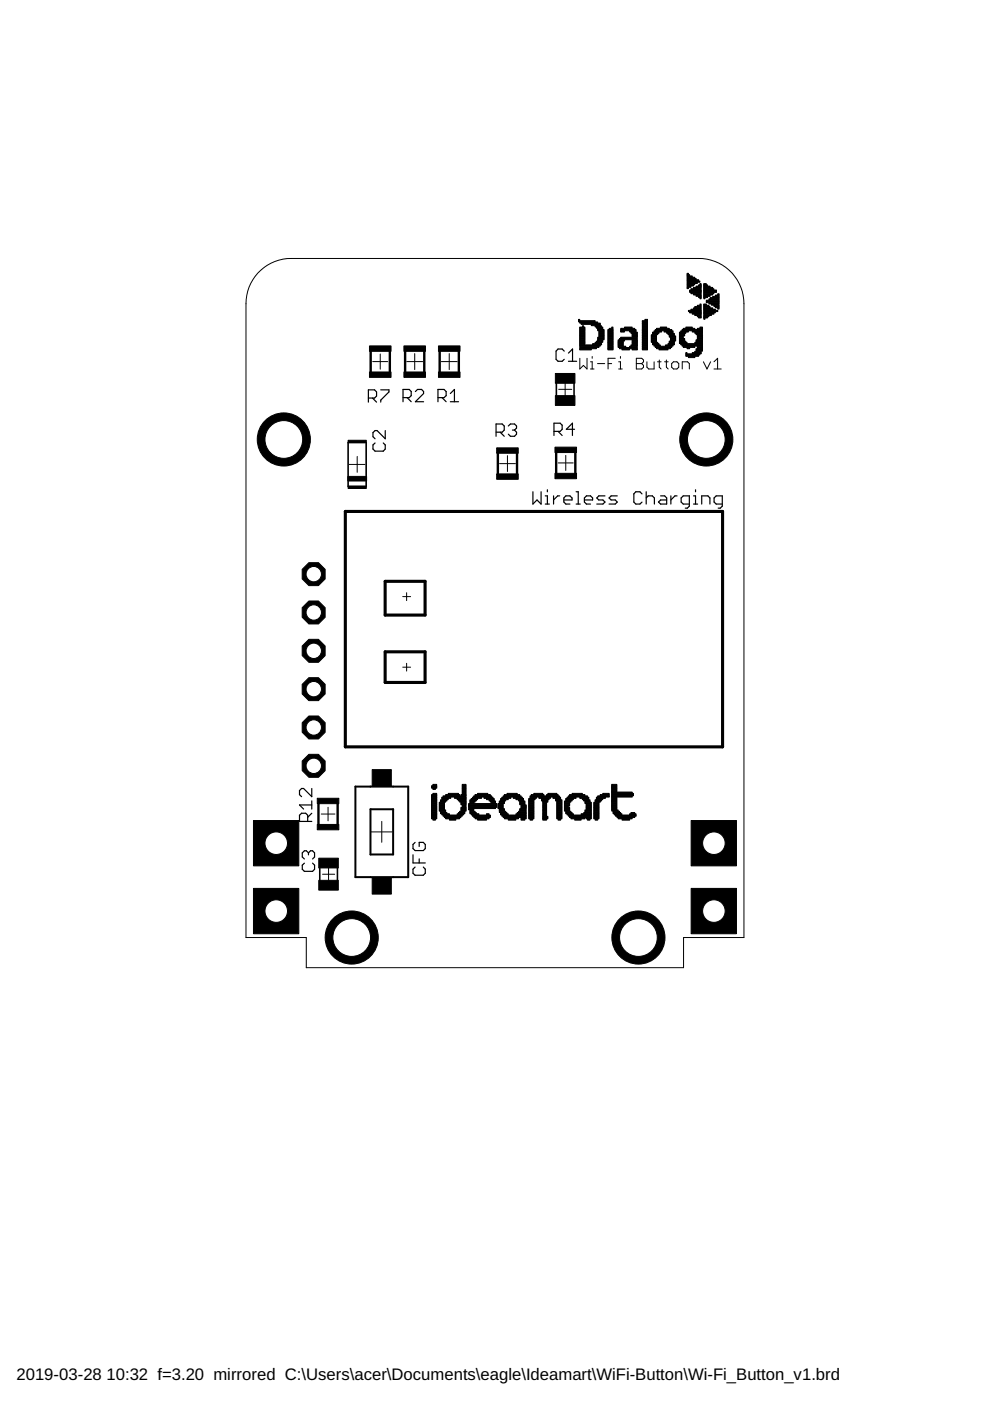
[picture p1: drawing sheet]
<svg xmlns="http://www.w3.org/2000/svg" width="210mm" height="297mm" viewBox="0 0 210 297" stroke-linecap="round" stroke-linejoin="round" font-family="sans-serif">
<defs><g id="words">
<g font-size="3.5">
<text x="3.5" y="292.5">2019-03-28</text>
<text x="22.6" y="292.5">10:32 f=3.20 mirrored C:\Users\acer\Documents\eagle\Ideamart\WiFi-Button\Wi-Fi_Button_v1.brd</text>
</g>
</g></defs>
<g fill="#000" stroke="#000" stroke-width=".21">
<path d="M145.7 58h.3v.2h-.3zM145.7 58.2h.5v.3h-.5zM145.7 58.5h1.1v.3h-1.1zM145.7 58.8h1.6v.2h-1.6zM145.7 59h1.9v.3h-1.9zM145.7 59.9h2.1v.2h-2.1zM145.7 59.3h2.4v.3h-2.4zM145.7 59.6h2.7v.2h-2.7zM78.3 73.3h4.6v1.2h-4.6zM78.3 78.9h4.6v1.1h-4.6zM85.6 78.9h4.6v1.1h-4.6zM85.6 73.3h4.6v1.2h-4.6z"/>
<path d="M93 78.9h4.5v1.1h-4.5zM93 73.3h4.5v1.2h-4.5zM117.8 79.2h4.1v2.1h-4.1zM122.7 67.7h.2v.3h-.2zM123.5 69.1h.2v.2h-.2zM122.9 72.9h1.1v.2h-1.1zM122.9 72.6h1.1v.2h-1.1zM122.9 72.3h1.1v.3h-1.1zM122.9 72.1h1.1v.2h-1.1zM122.9 71.8h1.1v.2h-1.1zM122.9 71.5h1.1v.3h-1.1zM122.9 71.2h1.1v.3h-1.1z"/>
<path d="M122.9 71h1.1v.2h-1.1zM122.9 70.7h1.1v.3h-1.1zM122.9 70.4h1.1v.3h-1.1zM122.9 70.1h1.1v.3h-1.1zM122.9 69.9h1.1v.2h-1.1zM122.9 69.6h1.1v.3h-1.1zM122.9 69.3h1.1v.3h-1.1zM122.9 73.9h2.5v.3h-2.5zM122.7 68h3.5v.2h-3.5zM122.9 73.7h3.5v.2h-3.5zM122.9 68.3h3.8v.2h-3.8zM122.9 73.4h4.1v.3h-4.1z"/>
<path d="M122.9 73.1h4.4v.3h-4.4zM125.4 68.8h1.9v.2h-1.9zM123.2 68.5h4.1v.3h-4.1zM126.2 72.6h1.3v.2h-1.3zM126.2 69.1h1.3v.2h-1.3zM125.6 72.9h2v.2h-2zM126.4 72.3h1.4v.3h-1.4zM126.7 72.1h1.1v.2h-1.1zM126.7 69.6h1.1v.3h-1.1zM126.4 69.3h1.4v.3h-1.4zM126.7 71.8h1.4v.2h-1.4zM126.7 71.5h1.4v.3h-1.4z"/>
<path d="M127 71.2h1.1v.3h-1.1zM127 71h1.1v.2h-1.1zM127 70.7h1.1v.3h-1.1zM127 70.4h1.1v.3h-1.1zM127 70.1h1.1v.3h-1.1zM126.7 69.9h1.4v.2h-1.4zM129.2 69.6h.8v.3h-.8zM129.7 69.3h.3v.3h-.3zM128.9 73.9h1.1v.3h-1.1zM128.9 73.7h1.1v.2h-1.1zM128.9 73.4h1.1v.3h-1.1zM128.9 73.1h1.1v.3h-1.1z"/>
<path d="M128.9 72.9h1.1v.2h-1.1zM128.9 72.6h1.1v.2h-1.1zM128.9 72.3h1.1v.3h-1.1zM128.9 72.1h1.1v.2h-1.1zM128.9 71.8h1.1v.2h-1.1zM128.9 71.5h1.1v.3h-1.1zM128.9 71.2h1.1v.3h-1.1zM128.9 71h1.1v.2h-1.1zM128.9 70.7h1.1v.3h-1.1zM128.9 70.4h1.1v.3h-1.1zM128.9 70.1h1.1v.3h-1.1zM128.9 69.9h1.1v.2h-1.1z"/>
<path d="M131 73.1h1.1v.3h-1.1zM131 72.9h1.1v.2h-1.1zM131 72.6h1.1v.2h-1.1zM131 72.3h1.1v.3h-1.1zM131.6 70.1h.8v.3h-.8zM131.1 72.1h1.3v.2h-1.3zM131.1 73.4h1.6v.3h-1.6zM131.9 73.9h1.6v.3h-1.6zM132.4 69.3h1.6v.3h-1.6zM131.6 69.6h3v.3h-3zM133.5 70.1h1.4v.3h-1.4zM131.6 69.9h3.3v.2h-3.3z"/>
<path d="M131.3 73.7h3.8v.2h-3.8zM133.5 73.4h1.6v.3h-1.6zM131.3 71.8h3.8v.2h-3.8zM131.6 71.5h3.5v.3h-3.5zM134 73.9h1.1v.3h-1.1zM133.8 73.1h1.3v.3h-1.3zM134 72.9h1.1v.2h-1.1zM134 72.6h1.1v.2h-1.1zM134 72.3h1.1v.3h-1.1zM134 72.1h1.1v.2h-1.1zM134 71.2h1.1v.3h-1.1zM134 71h1.1v.2h-1.1z"/>
<path d="M134 70.7h1.1v.3h-1.1zM133.8 70.4h1.3v.3h-1.3zM136.2 73.9h1.1v.3h-1.1zM136.2 73.7h1.1v.2h-1.1zM136.2 73.4h1.1v.3h-1.1zM136.2 73.1h1.1v.3h-1.1zM136.2 72.9h1.1v.2h-1.1zM136.2 72.6h1.1v.2h-1.1zM136.2 72.3h1.1v.3h-1.1zM136.2 72.1h1.1v.2h-1.1zM136.2 71.8h1.1v.2h-1.1zM136.2 71.5h1.1v.3h-1.1z"/>
<path d="M136.2 71.2h1.1v.3h-1.1zM136.2 71h1.1v.2h-1.1zM136.2 70.7h1.1v.3h-1.1zM136.2 70.4h1.1v.3h-1.1zM136.2 70.1h1.1v.3h-1.1zM136.2 69.9h1.1v.2h-1.1zM136.2 69.6h1.1v.3h-1.1zM136.2 69.3h1.1v.3h-1.1zM136.2 69.1h1.1v.2h-1.1zM136.2 68.8h1.1v.2h-1.1zM136.2 68.5h1.1v.3h-1.1zM136.2 68.3h1.1v.2h-1.1z"/>
<path d="M136.2 68h1.1v.2h-1.1zM136.7 67.7h.6v.3h-.6zM138.1 72.3h1.1v.3h-1.1zM138.1 72.1h1.1v.2h-1.1zM138.1 71.8h1.1v.2h-1.1zM138.1 71.5h1.1v.3h-1.1zM138.1 71.2h1.1v.3h-1.1zM138.1 71h1.1v.2h-1.1zM138.4 72.6h1.1v.2h-1.1zM138.4 70.7h1.1v.3h-1.1zM138.4 72.9h1.3v.2h-1.3zM138.4 70.4h1.3v.3h-1.3z"/>
<path d="M138.6 73.1h1.4v.3h-1.4zM138.7 70.1h1.6v.3h-1.6zM140 69.3h1.4v.3h-1.4zM139.7 73.9h1.9v.3h-1.9zM139.2 69.6h2.7v.3h-2.7zM139.2 73.7h3v.2h-3zM138.9 73.4h3.5v.3h-3.5zM138.9 69.9h3.5v.2h-3.5zM141.1 73.1h1.6v.3h-1.6zM141.4 70.4h1.3v.3h-1.3zM140.8 70.1h1.9v.3h-1.9zM141.6 72.9h1.4v.2h-1.4z"/>
<path d="M141.9 72.6h1.1v.2h-1.1zM141.9 72.3h1.1v.3h-1.1zM141.9 71h1.1v.2h-1.1zM141.6 70.7h1.4v.3h-1.4zM142.2 72.1h1.1v.2h-1.1zM142.2 71.8h1.1v.2h-1.1zM142.2 71.5h1.1v.3h-1.1zM141.9 71.2h1.4v.3h-1.4zM144.1 71.5h.8v.3h-.8zM144.1 71.2h.8v.3h-.8zM144.1 72.1h1.1v.2h-1.1zM144.1 71.8h1.1v.2h-1.1z"/>
<path d="M144.1 71h1.1v.2h-1.1zM144.1 70.7h1.1v.3h-1.1zM144.1 72.3h1.3v.3h-1.3zM144.1 70.4h1.3v.3h-1.3zM145.4 74.8h.3v.2h-.3zM144.1 72.6h1.6v.2h-1.6zM144.3 70.1h1.6v.3h-1.6zM145.7 60.9h.3v.3h-.3zM145.7 73.7h.5v.2h-.5zM145.7 60.7h.8v.2h-.8zM145.4 69.3h1.4v.3h-1.4zM145.7 60.4h1.3v.2h-1.3z"/>
<path d="M145.7 60.1h1.6v.3h-1.6zM146 75.6h1.3v.2h-1.3zM144.9 73.4h2.4v.3h-2.4zM144.9 69.6h2.4v.3h-2.4zM145.4 75.3h2.7v.2h-2.7zM145.4 75h3v.3h-3zM147.3 74.5h1.4v.2h-1.4zM147.8 66.9h.9v.3h-.9zM147.3 66.6h1.4v.3h-1.4zM146.5 65.6h2.2v.2h-2.2zM147 65.3h1.7v.2h-1.7zM147.3 65h1.4v.3h-1.4z"/>
<path d="M147.8 64.7h.9v.3h-.9zM148.4 64.5h.3v.2h-.3zM148.4 63.1h.3v.3h-.3zM147 62.3h1.7v.2h-1.7zM146.5 62h2.2v.3h-2.2zM146.5 61.2h2.2v.3h-2.2zM147 60.9h1.7v.3h-1.7zM148.4 60.1h.3v.3h-.3zM146.8 74.8h1.9v.2h-1.9zM148.1 67.2h.6v.2h-.6zM146.8 66.4h1.9v.2h-1.9zM146.2 66.1h2.5v.2h-2.5z"/>
<path d="M146 65.8h2.7v.3h-2.7zM148.1 62.8h.6v.3h-.6zM147.6 62.6h1.1v.2h-1.1zM146.2 61.7h2.5v.3h-2.5zM146.2 61.5h2.5v.2h-2.5zM147.6 60.7h1.1v.2h-1.1zM148.1 60.4h.6v.2h-.6zM147.6 74.2h1.3v.3h-1.3zM147.6 73.9h1.3v.3h-1.3zM144.6 73.1h4.3v.3h-4.3zM147.3 72.6h1.6v.2h-1.6zM147.6 72.3h1.3v.3h-1.3z"/>
<path d="M147.6 72.1h1.3v.2h-1.3zM147.6 70.7h1.3v.3h-1.3zM147.3 70.4h1.6v.3h-1.6zM146.8 70.1h2.1v.3h-2.1zM144.6 69.9h4.3v.2h-4.3zM147.8 73.7h1.1v.2h-1.1zM147.8 73.4h1.1v.3h-1.1zM144.3 72.9h4.6v.2h-4.6zM147.8 71.8h1.1v.2h-1.1zM147.8 71.5h1.1v.3h-1.1zM147.8 71.2h1.1v.3h-1.1zM147.8 71h1.1v.2h-1.1z"/>
<path d="M147.8 69.6h1.1v.3h-1.1zM148.4 69.3h.5v.3h-.5zM149.2 67.4h.3v.3h-.3zM149.2 63.1h.3v.3h-.3zM149.2 64.5h.6v.2h-.6zM149.2 60.1h.6v.3h-.6zM149.2 67.2h.8v.2h-.8zM149.2 62.8h.8v.3h-.8zM149.2 60.4h.8v.2h-.8zM149.2 66.9h1.1v.3h-1.1zM149.2 64.7h1.1v.3h-1.1zM149.2 65h1.4v.3h-1.4z"/>
<path d="M149.2 62.6h1.4v.2h-1.4zM149.2 60.7h1.4v.2h-1.4zM149.2 66.6h1.6v.3h-1.6zM149.2 65.3h1.9v.2h-1.9zM149.2 62.3h1.9v.2h-1.9zM149.2 60.9h1.9v.3h-1.9zM149.2 66.4h2.2v.2h-2.2zM149.2 62h2.2v.3h-2.2zM149.2 61.2h2.2v.3h-2.2zM149.2 66.1h2.5v.2h-2.5zM149.2 65.6h2.5v.2h-2.5zM149.2 61.7h2.7v.3h-2.7z"/>
<path d="M149.2 61.5h2.7v.2h-2.7zM149.2 65.8h3v.3h-3zM150.8 64.5h1.6v.2h-1.6zM152.2 65.3h.3v.2h-.3zM151.7 65h.8v.3h-.8zM151.4 64.7h1.1v.3h-1.1zM150.3 64.2h2.2v.3h-2.2zM149.8 63.9h2.7v.3h-2.7zM149.8 63.6h2.7v.3h-2.7zM150.3 63.4h2.2v.2h-2.2zM150.6 63.1h1.9v.3h-1.9zM151.1 62.8h1.4v.3h-1.4z"/>
<path d="M151.7 62.6h.8v.2h-.8zM152.2 62.3h.3v.2h-.3zM73.8 93.3h3.9v.4h-3.9zM105.3 95h4.6v1.1h-4.6zM117.8 83.9h4.1v2.1h-4.1zM117.7 94.8h4.5v1.1h-4.5zM73.8 103.2h3.9v.4h-3.9zM73.7 101h4v1h-4zM105.3 100.5h4.6v1.1h-4.6zM117.7 100.4h4.5v1.1h-4.5zM67.3 169.2h4.5v1.2h-4.5zM67.3 174.8h4.5v1.1h-4.5z"/>
<path d="M78.9 163.2h4.1v3.5h-4.1zM91.8 173.6h.5v.3h-.5zM91.8 167.1h.5v.3h-.5zM91.8 168.2h.8v.3h-.8zM91.8 166.3h.8v.3h-.8zM91.5 173.4h1.1v.2h-1.1zM91.5 173.1h1.1v.2h-1.1zM91.5 172.8h1.1v.3h-1.1zM91.5 172.5h1.1v.3h-1.1zM91.5 172.3h1.1v.2h-1.1zM91.5 172h1.1v.3h-1.1zM91.5 171.7h1.1v.3h-1.1z"/>
<path d="M91.5 171.4h1.1v.3h-1.1zM91.5 171.2h1.1v.2h-1.1zM91.5 170.9h1.1v.3h-1.1zM91.5 170.6h1.1v.3h-1.1zM91.5 170.4h1.1v.2h-1.1zM91.5 170.1h1.1v.2h-1.1zM91.5 169.8h1.1v.3h-1.1zM91.5 169.6h1.1v.2h-1.1zM91.5 169.3h1.1v.2h-1.1zM91.5 169h1.1v.3h-1.1zM91.5 168.7h1.1v.3h-1.1zM91.5 168.5h1.1v.2h-1.1z"/>
<path d="M91.5 166.9h1.1v.2h-1.1zM91.5 166.6h1.1v.2h-1.1zM93.1 171.4h1.1v.3h-1.1zM93.1 171.2h1.1v.2h-1.1zM93.1 170.9h1.1v.3h-1.1zM93.1 170.6h1.1v.3h-1.1zM93.1 170.4h1.1v.2h-1.1zM93.1 170.1h1.1v.2h-1.1zM93.4 172h1.1v.3h-1.1zM93.1 171.7h1.4v.3h-1.4zM93.4 169.8h1.1v.3h-1.1zM93.4 172.3h1.4v.2h-1.4z"/>
<path d="M93.4 169.6h1.4v.2h-1.4zM93.7 169.3h1.3v.2h-1.3zM93.7 172.5h1.6v.3h-1.6zM93.7 169h1.9v.3h-1.9zM95.3 173.6h1.3v.3h-1.3zM95 168.2h2.2v.3h-2.2zM94.5 173.4h3v.2h-3zM94.5 168.5h3v.2h-3zM94.2 173.1h3.5v.2h-3.5zM93.9 172.8h4.1v.3h-4.1zM96.9 172.5h1.4v.3h-1.4zM97.2 172.3h1.4v.2h-1.4z"/>
<path d="M97.5 172h1.1v.3h-1.1zM98 170.9h.8v.3h-.8zM98 170.6h.8v.3h-.8zM97.2 169.6h1.6v.2h-1.6zM93.9 168.7h4.9v.3h-4.9zM98 168.2h.8v.3h-.8zM98 167.9h.8v.3h-.8zM98 167.7h.8v.2h-.8zM98 167.4h.8v.2h-.8zM98 167.1h.8v.3h-.8zM98 166.9h.8v.2h-.8zM98 166.6h.8v.2h-.8z"/>
<path d="M98 166.3h.8v.3h-.8zM97.7 171.7h1.1v.3h-1.1zM97.7 171.4h1.1v.3h-1.1zM97.7 171.2h1.1v.2h-1.1zM97.7 170.4h1.1v.2h-1.1zM97.7 170.1h1.1v.2h-1.1zM97.5 169.8h1.3v.3h-1.3zM96.9 169.3h1.9v.2h-1.9zM96.4 169h2.4v.3h-2.4zM97.7 168.5h1.1v.2h-1.1zM99.6 171.7h.8v.3h-.8zM99.6 170.1h.8v.2h-.8z"/>
<path d="M99.4 171.4h1.1v.3h-1.1zM99.6 172h1.1v.3h-1.1zM99.6 169.8h1.1v.3h-1.1zM99.6 172.3h1.4v.2h-1.4zM99.6 169.6h1.4v.2h-1.4zM99.9 169.3h1.4v.2h-1.4zM99.9 172.5h1.6v.3h-1.6zM100.2 169h1.9v.3h-1.9zM101.3 173.6h1.9v.3h-1.9zM101.3 168.2h2.1v.3h-2.1zM100.7 173.4h3v.2h-3zM103.1 172.5h.6v.3h-.6z"/>
<path d="M100.5 173.1h3.5v.2h-3.5zM100.2 172.8h3.8v.3h-3.8zM100.7 168.5h3.3v.2h-3.3zM100.4 168.7h3.8v.3h-3.8zM102.6 169h1.9v.3h-1.9zM103.2 169.3h1.6v.2h-1.6zM103.7 169.6h1.1v.2h-1.1zM99.4 171.2h5.7v.2h-5.7zM104.2 170.1h.9v.2h-.9zM104 169.8h1.1v.3h-1.1zM99.4 170.9h5.9v.3h-5.9zM99.4 170.6h5.9v.3h-5.9z"/>
<path d="M99.4 170.4h5.9v.2h-5.9zM105.6 171.2h1.1v.2h-1.1zM105.6 170.9h1.1v.3h-1.1zM105.6 170.6h1.1v.3h-1.1zM105.6 170.4h1.1v.2h-1.1zM105.9 171.7h1.1v.3h-1.1zM105.9 171.4h1.1v.3h-1.1zM105.9 170.1h1.1v.2h-1.1zM105.9 169.8h1.1v.3h-1.1zM105.9 172h1.3v.3h-1.3zM106.1 169.6h1.1v.2h-1.1zM106.1 172.3h1.4v.2h-1.4z"/>
<path d="M106.2 172.5h1.6v.3h-1.6zM106.2 169.3h1.6v.2h-1.6zM106.4 169h1.9v.3h-1.9zM107.8 173.6h1.6v.3h-1.6zM107.5 168.2h2.2v.3h-2.2zM107 173.4h2.9v.2h-2.9zM106.9 168.5h3.3v.2h-3.3zM106.7 168.7h3.8v.3h-3.8zM108.8 169h1.9v.3h-1.9zM109.4 169.3h1.6v.2h-1.6zM109.9 169.6h1.1v.2h-1.1zM110.5 173.6h.8v.3h-.8z"/>
<path d="M110.2 170.4h1.1v.2h-1.1zM110.2 170.1h1.1v.2h-1.1zM110.2 169.8h1.1v.3h-1.1zM106.7 173.1h4.8v.2h-4.8zM109.4 172.5h2.1v.3h-2.1zM109.9 172h1.6v.3h-1.6zM110.2 171.7h1.3v.3h-1.3zM110.2 171.4h1.3v.3h-1.3zM110.5 173.4h1.1v.2h-1.1zM106.4 172.8h5.2v.3h-5.2zM109.7 172.3h1.9v.2h-1.9zM110.5 171.2h1.1v.2h-1.1z"/>
<path d="M110.5 170.9h1.1v.3h-1.1zM110.5 170.6h1.1v.3h-1.1zM112.4 173.6h.5v.3h-.5zM112.1 173.4h1.1v.2h-1.1zM112.1 173.1h1.1v.2h-1.1zM112.1 172.8h1.1v.3h-1.1zM112.1 172.5h1.1v.3h-1.1zM112.1 172.3h1.1v.2h-1.1zM112.1 172h1.1v.3h-1.1zM112.1 171.7h1.1v.3h-1.1zM112.1 171.4h1.1v.3h-1.1zM112.1 171.2h1.1v.2h-1.1z"/>
<path d="M112.1 170.9h1.1v.3h-1.1zM112.1 170.6h1.1v.3h-1.1zM112.1 170.4h1.1v.2h-1.1zM112.1 170.1h1.1v.2h-1.1zM112.1 169.8h1.1v.3h-1.1zM112.1 169.6h1.1v.2h-1.1zM112.1 169.3h1.4v.2h-1.4zM112.4 169h1.3v.3h-1.3zM113.2 168.2h1.9v.3h-1.9zM112.6 168.5h2.7v.2h-2.7zM115.1 173.6h.8v.3h-.8zM115.1 172.8h.8v.3h-.8z"/>
<path d="M115.1 172.5h.8v.3h-.8zM115.1 172.3h.8v.2h-.8zM115.1 172h.8v.3h-.8zM115.1 171.7h.8v.3h-.8zM115.1 171.4h.8v.3h-.8zM115.1 171.2h.8v.2h-.8zM115.1 170.9h.8v.3h-.8zM115.1 170.6h.8v.3h-.8zM115.1 170.4h.8v.2h-.8zM115.1 170.1h.8v.2h-.8zM115.1 173.4h1.1v.2h-1.1zM115.1 173.1h1.1v.2h-1.1z"/>
<path d="M115.1 169.8h1.1v.3h-1.1zM114.8 169.6h1.4v.2h-1.4zM114.8 169.3h1.6v.2h-1.6zM114.3 169h2.4v.3h-2.4zM116.2 168.2h1.9v.3h-1.9zM115.9 168.5h2.4v.2h-2.4zM112.4 168.7h6.2v.3h-6.2zM117.2 169h1.7v.3h-1.7zM118.3 173.6h.6v.3h-.6zM117.8 169.3h1.1v.2h-1.1zM118 173.4h1.1v.2h-1.1zM118 173.1h1.1v.2h-1.1z"/>
<path d="M118 172.8h1.1v.3h-1.1zM118 172.5h1.1v.3h-1.1zM118 172.3h1.1v.2h-1.1zM118 172h1.1v.3h-1.1zM118 171.7h1.1v.3h-1.1zM118 171.4h1.1v.3h-1.1zM118 171.2h1.1v.2h-1.1zM118 170.9h1.1v.3h-1.1zM118 170.6h1.1v.3h-1.1zM118 170.4h1.1v.2h-1.1zM118 170.1h1.1v.2h-1.1zM118 169.8h1.1v.3h-1.1z"/>
<path d="M117.8 169.6h1.3v.2h-1.3zM119.7 170.9h.8v.3h-.8zM119.7 171.7h1.1v.3h-1.1zM119.7 171.4h1.1v.3h-1.1zM119.7 171.2h1.1v.2h-1.1zM119.7 170.6h1.1v.3h-1.1zM119.7 170.4h1.1v.2h-1.1zM119.7 170.1h1.1v.2h-1.1zM119.7 169.8h1.3v.3h-1.3zM120 172h1.1v.3h-1.1zM120 172.3h1.3v.2h-1.3zM120 169.6h1.3v.2h-1.3z"/>
<path d="M120 169.3h1.6v.2h-1.6zM120.2 172.5h1.4v.3h-1.4zM120.2 169h1.9v.3h-1.9zM121.9 173.6h1.3v.3h-1.3zM121.3 168.2h2.2v.3h-2.2zM121.1 173.4h2.9v.2h-2.9zM120.8 168.5h3.2v.2h-3.2zM120.5 168.7h4.1v.3h-4.1zM123.5 169.3h1.3v.2h-1.3zM122.9 169h1.9v.3h-1.9zM124.5 173.6h.6v.3h-.6zM123.7 169.6h1.4v.2h-1.4z"/>
<path d="M124 169.8h1.1v.3h-1.1zM124.3 173.4h1.1v.2h-1.1zM120.8 173.1h4.6v.2h-4.6zM120.5 172.8h4.9v.3h-4.9zM123.2 172.5h2.2v.3h-2.2zM123.8 172.3h1.6v.2h-1.6zM124 172h1.4v.3h-1.4zM124 171.7h1.4v.3h-1.4zM124.3 171.4h1.1v.3h-1.1zM124.3 171.2h1.1v.2h-1.1zM124.3 170.9h1.1v.3h-1.1zM124.3 170.6h1.1v.3h-1.1z"/>
<path d="M124.3 170.4h1.1v.2h-1.1zM124 170.1h1.4v.2h-1.4zM126.2 173.6h.5v.3h-.5zM125.9 173.4h1.1v.2h-1.1zM125.9 173.1h1.1v.2h-1.1zM125.9 172.8h1.1v.3h-1.1zM125.9 172.5h1.1v.3h-1.1zM125.9 172.3h1.1v.2h-1.1zM125.9 172h1.1v.3h-1.1zM125.9 171.7h1.1v.3h-1.1zM125.9 171.4h1.1v.3h-1.1zM125.9 171.2h1.1v.2h-1.1z"/>
<path d="M125.9 170.9h1.1v.3h-1.1zM125.9 170.6h1.1v.3h-1.1zM125.9 170.4h1.1v.2h-1.1zM125.9 170.1h1.1v.2h-1.1zM126.2 169.8h1.1v.3h-1.1zM126.2 169.6h1.3v.2h-1.3zM126.4 169.3h1.4v.2h-1.4zM126.4 169h2v.3h-2zM127.3 168.5h1.9v.2h-1.9zM127.8 168.2h1.4v.3h-1.4zM126.7 168.7h2.5v.3h-2.5zM129.7 171.4h1.1v.3h-1.1z"/>
<path d="M129.7 171.2h1.1v.2h-1.1zM129.7 170.9h1.1v.3h-1.1zM129.7 170.6h1.1v.3h-1.1zM129.7 170.4h1.1v.2h-1.1zM129.7 170.1h1.1v.2h-1.1zM129.7 169.8h1.1v.3h-1.1zM129.7 169.6h1.1v.2h-1.1zM129.7 169.3h1.1v.2h-1.1zM129.7 169h1.1v.3h-1.1zM129.7 167.7h1.1v.2h-1.1zM129.7 167.4h1.1v.2h-1.1zM129.7 167.1h1.1v.3h-1.1z"/>
<path d="M129.7 166.9h1.1v.2h-1.1zM129.7 166.6h1.1v.2h-1.1zM129.7 166.3h1.1v.3h-1.1zM129.7 171.7h1.4v.3h-1.4zM130 172h1.3v.3h-1.3zM130 172.3h1.6v.2h-1.6zM130.3 172.5h1.6v.3h-1.6zM131.9 173.6h1.6v.3h-1.6zM131.1 173.4h2.9v.2h-2.9zM129.7 168.7h4.3v.3h-4.3zM129.7 167.9h4.3v.3h-4.3zM129.7 168.5h4.6v.2h-4.6z"/>
<path d="M129.7 168.2h4.6v.3h-4.6zM130.8 173.1h3.8v.2h-3.8zM133.8 172.3h.8v.2h-.8zM133.5 172.5h1.4v.3h-1.4zM130.5 172.8h4.4v.3h-4.4zM67.6 186.6h4.1v2.1h-4.1zM67.6 181.9h4.1v2.1h-4.1zM78.9 186h4.1v3.6h-4.1z"/>
<circle cx="66.5" cy="162.4" r="2.64"/>
</g>
<path d="M75.4 166.8h11.2v19.2h-11.2zM78.5 171.6h4.9v9.6h-4.9z" fill="none" stroke="#000" stroke-width=".42"/>
<path d="M73.2 108.4h80v49.9h-80zM81.7 123.3h8.4v7.1h-8.4zM81.7 138.2h8.4v6.5h-8.4z" fill="none" stroke="#000" stroke-width=".66"/>
<path d="M73.8 93.8h3.8v9.3h-3.8zM118 81.2v2.7M121.7 81.2v2.7M67.8 184v2.7M71.5 184v2.7" fill="none" stroke="#000" stroke-width=".34"/>
<path d="M78.6 74.4v4.6M82.7 74.4v4.6M85.9 74.4v4.6M90 74.4v4.6M93.2 74.4v4.6M97.3 74.4v4.6M105.6 96v4.6M109.6 96v4.6M117.9 95.9v4.5M122 95.9v4.5M67.5 170.3v4.6M71.6 170.3v4.6" fill="none" stroke="#000" stroke-width=".51"/>
<g fill="none" stroke="#000" stroke-width=".21">
<path d="M79 76.7h3.2M80.6 75.1v3.2M86.2 76.7h3.4M87.9 75v3.4M93.6 76.7h3.3M95.2 75v3.4M122.9 76v2.2l.8-.7 .8 .7v-2.2M125.2 76.7h.4v1.5M125.2 78.2h.7M125.6 75.6v.4M126.7 77.1h1.5M128.9 77.1h.8"/>
<path d="M130.5 76h-1.6v2.2M131.2 76.7h.4v1.5M131.2 78.2h.7M131.6 75.6v.4M134.9 76h1.2l.3 .3v.4l-.3 .4 .3 .4v.4l-.3 .3h-1.2zM134.9 77.1h1.2M137.2 76.7v1.2l.3 .3h1.2v-1.5M139.4 76.7h.8M139.8 76.3v1.6l.4 .3M140.9 76.7h.8M141.3 76.3v1.6l.4 .3M142.8 76.7h.7l.4 .4v.8l-.4 .3h-.7l-.4-.3v-.8z"/>
<path d="M144.7 78.2v-1.5h1.1l.4 .4v1.1M149.1 76.7l.8 1.5 .8-1.5M151.4 78.2h1.5M151.4 76.7l.7-.7v2.2M74 98.5h3.4M75.7 96.8v3.3M105.9 98.3h3.4M107.6 96.6v3.4M118.4 98.1h3.1M118.4 82.5h2.8M119.8 81.2v2.7M120 96.6v3.1"/>
<path d="M85.4 126.5h1.7M86.2 125.7v1.6M85.4 141.5h1.7M86.2 140.6v1.7M68.1 172.6h2.9M69.6 171.2v2.8M78.7 176.4h4.5M80.9 174.2v4.4M68.4 185.4h2.6M69.7 184.1v2.5"/>
</g>
<g fill="none" stroke="#000" stroke-width=".25">
<path d="M119.6 74.4l-.4-.4h-.9l-.4 .4v1.8l.4 .4h.9l.4-.4M120.5 74.9l.9-.9v2.6M120.5 76.6h1.8M78.1 84.4h1.3l.4-.4v-.9l-.4-.4h-1.3v2.6M79 84.4l.8 .9M79.5 93.9l-.4 .4v.9l.4 .5h1.8l.4-.5v-.9l-.4-.4M80.7 82.7h1.8v.4l-1.8 1.7v.5M81.7 91.3v1.7l-1.8-1.7h-.4l-.4 .4v.9l.4 .4M85.4 84.3h1.4l.4-.4v-.9l-.4-.4h-1.4v2.6M86.3 84.3l.9 .9M88.1 83l.4-.4h.9l.4 .4v.4l-1.7 1.8h1.7M92.9 84.3h1.2l.5-.4v-.9l-.5-.4h-1.2v2.6"/>
<path d="M93.7 84.3l.9 .9M95.5 83.4l.9-.8v2.6M95.5 85.2h1.7M105.2 91.6h1.3l.4-.4v-.9l-.4-.4h-1.3v2.6M106 91.6l.9 .9M107.8 90.3l.4-.4h.9l.4 .4v.5l-.4 .4M108.6 91.2h.5M109.1 91.2l.4 .4v.5l-.4 .4h-.9l-.4-.4M117.5 91.5h1.3l.4-.5v-.9l-.4-.4h-1.3v2.6M118.3 91.5l.9 .8M121.8 91h-1.7l1.3-1.3v2.6M113 104.3v2.6l.9-.9 .8 .9v-2.6"/>
<path d="M115.6 105.1h.5v1.8M115.6 106.9h.9M116.1 103.8v.5M117.4 105.1v1.8M118.7 105.1h-.5l-.8 .9M119.5 106h1.8v-.4l-.5-.5h-.8l-.5 .5v.8l.5 .5h.8M122.2 106.9h.8M122.2 104.3h.4v2.6M123.9 106h1.7v-.4l-.4-.5h-.9l-.4 .5v.8l.4 .5h.9M128.3 105.1h-1.3l-.5 .5 .5 .4h.8l.5 .4-.5 .5h-1.3M130.9 105.1h-1.3l-.5 .5 .5 .4h.9l.4 .4-.4 .5h-1.4M136.1 104.7l-.4-.4h-.9l-.4 .4v1.7l.4 .5h.9l.4-.5"/>
<path d="M137 105.6l.4-.5h.9l.4 .5v1.3M137 104.3v2.6M140.1 105.1h.8l.5 .5v1.3h-1.3l-.5-.5 .5-.4h1.3M142.2 105.1v1.8M143.6 105.1h-.5l-.9 .9M146.2 106.9h-1.3l-.5-.5v-.8l.5-.5h1.3v2.2l-.5 .4h-.4M147 105.1h.5v1.8M147 106.9h.9M147.5 103.8v.5M148.8 106.9v-1.8h1.3l.4 .5v1.3M153.1 106.9h-1.3l-.4-.5v-.8l.4-.5h1.3v2.2l-.4 .4h-.4M65.2 174.2v-1.4l-.4-.4h-.9l-.4 .4v1.4h2.6"/>
<path d="M66.1 167.2v1.7l-1.7-1.7h-.5l-.4 .4v.9l.4 .4M66.1 172.4l-.9 .9M66.1 170.7h-2.6l.9 .8M66.1 169.8v1.7M88 178.6l-.4 .4v.9l.4 .4h1.7l.5-.4v-.9l-.5-.4h-.8v.9M64.5 183l-.4 .4v.9l.4 .4h1.8l.4-.4v-.9l-.4-.4M65.4 180.8l-.4-.4h-.5l-.4 .4v.9l.4 .4M65.4 180.8l.4-.4h.5l.4 .4v.9l-.4 .4M65.4 180.8v.5M87.6 181.2v1.8h2.6M88 183.8l-.4 .5v.8l.4 .5h1.7l.5-.5v-.8l-.5-.5M88.9 182.1v.9"/>
</g>
<circle cx="66.5" cy="162.4" r="1.63" fill="#fff" stroke="#000" stroke-width=".21"/>
<circle cx="66.5" cy="154.2" r="2.64" fill="#000" stroke="#000" stroke-width=".21"/>
<circle cx="66.5" cy="154.2" r="1.63" fill="#fff" stroke="#000" stroke-width=".21"/>
<circle cx="66.5" cy="146.1" r="2.64" fill="#000" stroke="#000" stroke-width=".21"/>
<circle cx="66.5" cy="146.1" r="1.63" fill="#fff" stroke="#000" stroke-width=".21"/>
<circle cx="66.5" cy="138" r="2.64" fill="#000" stroke="#000" stroke-width=".21"/>
<circle cx="66.5" cy="138" r="1.63" fill="#fff" stroke="#000" stroke-width=".21"/>
<circle cx="66.5" cy="129.9" r="2.64" fill="#000" stroke="#000" stroke-width=".21"/>
<circle cx="66.5" cy="129.9" r="1.63" fill="#fff" stroke="#000" stroke-width=".21"/>
<circle cx="66.5" cy="121.7" r="2.64" fill="#000" stroke="#000" stroke-width=".21"/>
<circle cx="66.5" cy="121.7" r="1.63" fill="#fff" stroke="#000" stroke-width=".21"/>
<path d="M146.5 188.4h9.6v9.6h-9.6z" fill="#000" stroke="#000" stroke-width=".21"/>
<circle cx="151.4" cy="193.2" r="2.39" fill="#fff" stroke="#000" stroke-width=".21"/>
<path d="M146.5 174h9.6v9.6h-9.6z" fill="#000" stroke="#000" stroke-width=".21"/>
<circle cx="151.4" cy="178.8" r="2.39" fill="#fff" stroke="#000" stroke-width=".21"/>
<path d="M53.7 188.4h9.7v9.6h-9.7z" fill="#000" stroke="#000" stroke-width=".21"/>
<circle cx="58.6" cy="193.2" r="2.39" fill="#fff" stroke="#000" stroke-width=".21"/>
<path d="M53.7 174h9.7v9.6h-9.7z" fill="#000" stroke="#000" stroke-width=".21"/>
<circle cx="58.6" cy="178.8" r="2.39" fill="#fff" stroke="#000" stroke-width=".21"/>
<circle cx="149.8" cy="93.2" r="5.6" fill="#000" stroke="#000" stroke-width=".21"/>
<circle cx="149.8" cy="93.2" r="4" fill="#fff" stroke="#000" stroke-width=".21"/>
<circle cx="60.2" cy="93.2" r="5.6" fill="#000" stroke="#000" stroke-width=".21"/>
<circle cx="60.2" cy="93.2" r="4" fill="#fff" stroke="#000" stroke-width=".21"/>
<circle cx="135.4" cy="198.8" r="5.6" fill="#000" stroke="#000" stroke-width=".21"/>
<circle cx="135.4" cy="198.8" r="4" fill="#fff" stroke="#000" stroke-width=".21"/>
<circle cx="74.6" cy="198.8" r="5.6" fill="#000" stroke="#000" stroke-width=".21"/>
<circle cx="74.6" cy="198.8" r="4" fill="#fff" stroke="#000" stroke-width=".21"/>
<path d="M54.7 57.9a9.6 9.6 0 0 1 7-3.1h86.4a9.6 9.6 0 0 1 9.6 9.6v134.4h-12.8v6.4h-80v-6.4h-12.7v-134.4a9.5 9.5 0 0 1 2.5-6.5z" fill="none" stroke="#000" stroke-width=".21"/>
<use href="#words"/>
</svg>
